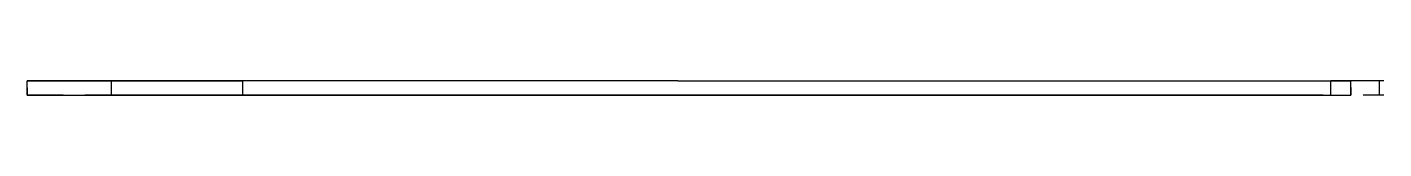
# Model space of a CAD drawing. Header units: millimetres. Extents: x -8297 to 34045, y -61360 to 6063.
# Drawn here: x 3150 to 7864, y -55150 to -55100 of the extents above; entities that cross this region are included whole.
import ezdxf

# ---------------------------------------------------------------- set-up
doc = ezdxf.new("R2010")
doc.units = ezdxf.units.MM
for name, color, linetype in [('S-TAGLIO-MURO', 7, 'Continuous'), ('S-TAGLIO-SOFF', 8, 'Continuous'), ('S-VISTA', 8, 'Continuous')]:
    doc.layers.add(name, color=color, linetype=linetype)

msp = doc.modelspace()

# ---------------------------------------------------------------- linework, layer by layer
at = {"layer": 'S-TAGLIO-MURO'}
for p, q in [((3257.4, -55150), (3150, -55150)), ((3257.4, -55150), (3350, -55150)), ((7654, -55150), (7550, -55150)), ((7654, -55150), (7718.3, -55150)), ((7718.3, -55150), (7750, -55150))]:
    msp.add_line(p, q, dxfattribs=at)
at = {"layer": 'S-TAGLIO-SOFF'}
for p, q in [((5411.3, -55100), (3150, -55100)), ((3150, -55124.6), (3150, -55100)), ((5411.3, -55100), (5903.6, -55100)), ((5903.6, -55100), (6099.5, -55100)), ((6099.5, -55100), (7179.5, -55100)), ((7179.5, -55100), (7409.2, -55100)), ((7409.2, -55100), (7415.5, -55100)), ((7415.5, -55100), (7718.3, -55100)), ((7718.3, -55100), (7750, -55100)), ((7750, -55123.1), (7750, -55100)), ((3150, -55124.6), (3150, -55150)), ((3275.6, -55150), (3150, -55150)), ((3275.6, -55150), (5903.6, -55150)), ((5903.6, -55150), (6099.5, -55150)), ((6099.5, -55150), (7409.2, -55150)), ((7409.2, -55150), (7415.5, -55150)), ((7415.5, -55150), (7718.3, -55150)), ((7718.3, -55150), (7750, -55150)), ((7750, -55123.1), (7750, -55150))]:
    msp.add_line(p, q, dxfattribs=at)
at = {"layer": 'S-VISTA'}
for p, q in [((3150, -55100), (3443, -55100)), ((3150, -55150), (3150, -55100)), ((3443, -55100), (3900, -55100)), ((3443, -55150), (3443, -55100)), ((3900, -55150), (3900, -55100)), ((7680, -55100), (7750, -55100)), ((7849, -55100), (7680, -55100)), ((7680, -55150), (7680, -55100)), ((7680, -55150), (7680, -55100)), ((7750, -55150), (7750, -55100)), ((7864.5, -55100), (7849, -55100)), ((7849, -55150), (7849, -55100)), ((3150, -55150), (3443, -55150)), ((3150, -55150), (3443, -55150)), ((3550, -55150), (3350, -55150)), ((3443, -55150), (3900, -55150)), ((3443, -55150), (5421, -55150)), ((5620, -55150), (3550, -55150)), ((5086, -55150), (3887, -55150)), ((4465, -55150), (5376, -55150)), ((5665, -55150), (4475, -55150)), ((5421, -55150), (5087, -55150)), ((5376, -55150), (5422, -55150)), ((5421, -55150), (5436, -55150)), ((5635, -55150), (5620, -55150)), ((5650, -55150), (6250, -55150)), ((6050, -55150), (5650, -55150)), ((6250, -55150), (6050, -55150)), ((6250, -55150), (7100, -55150)), ((7100, -55150), (6250, -55150)), ((7100, -55150), (7480, -55150)), ((7643, -55150), (7100, -55150)), ((7480, -55150), (7650, -55150)), ((7550, -55150), (7480, -55150)), ((7480, -55150), (7640, -55150)), ((7650, -55150), (7665, -55150)), ((7680, -55150), (7750, -55150)), ((7680, -55150), (7750, -55150)), ((7849, -55150), (7792.7, -55150)), ((7849, -55150), (7792.7, -55150)), ((7864.5, -55150), (7849, -55150)), ((7864.5, -55150), (7849, -55150))]:
    msp.add_line(p, q, dxfattribs=at)

doc.saveas('drawing.dxf')
